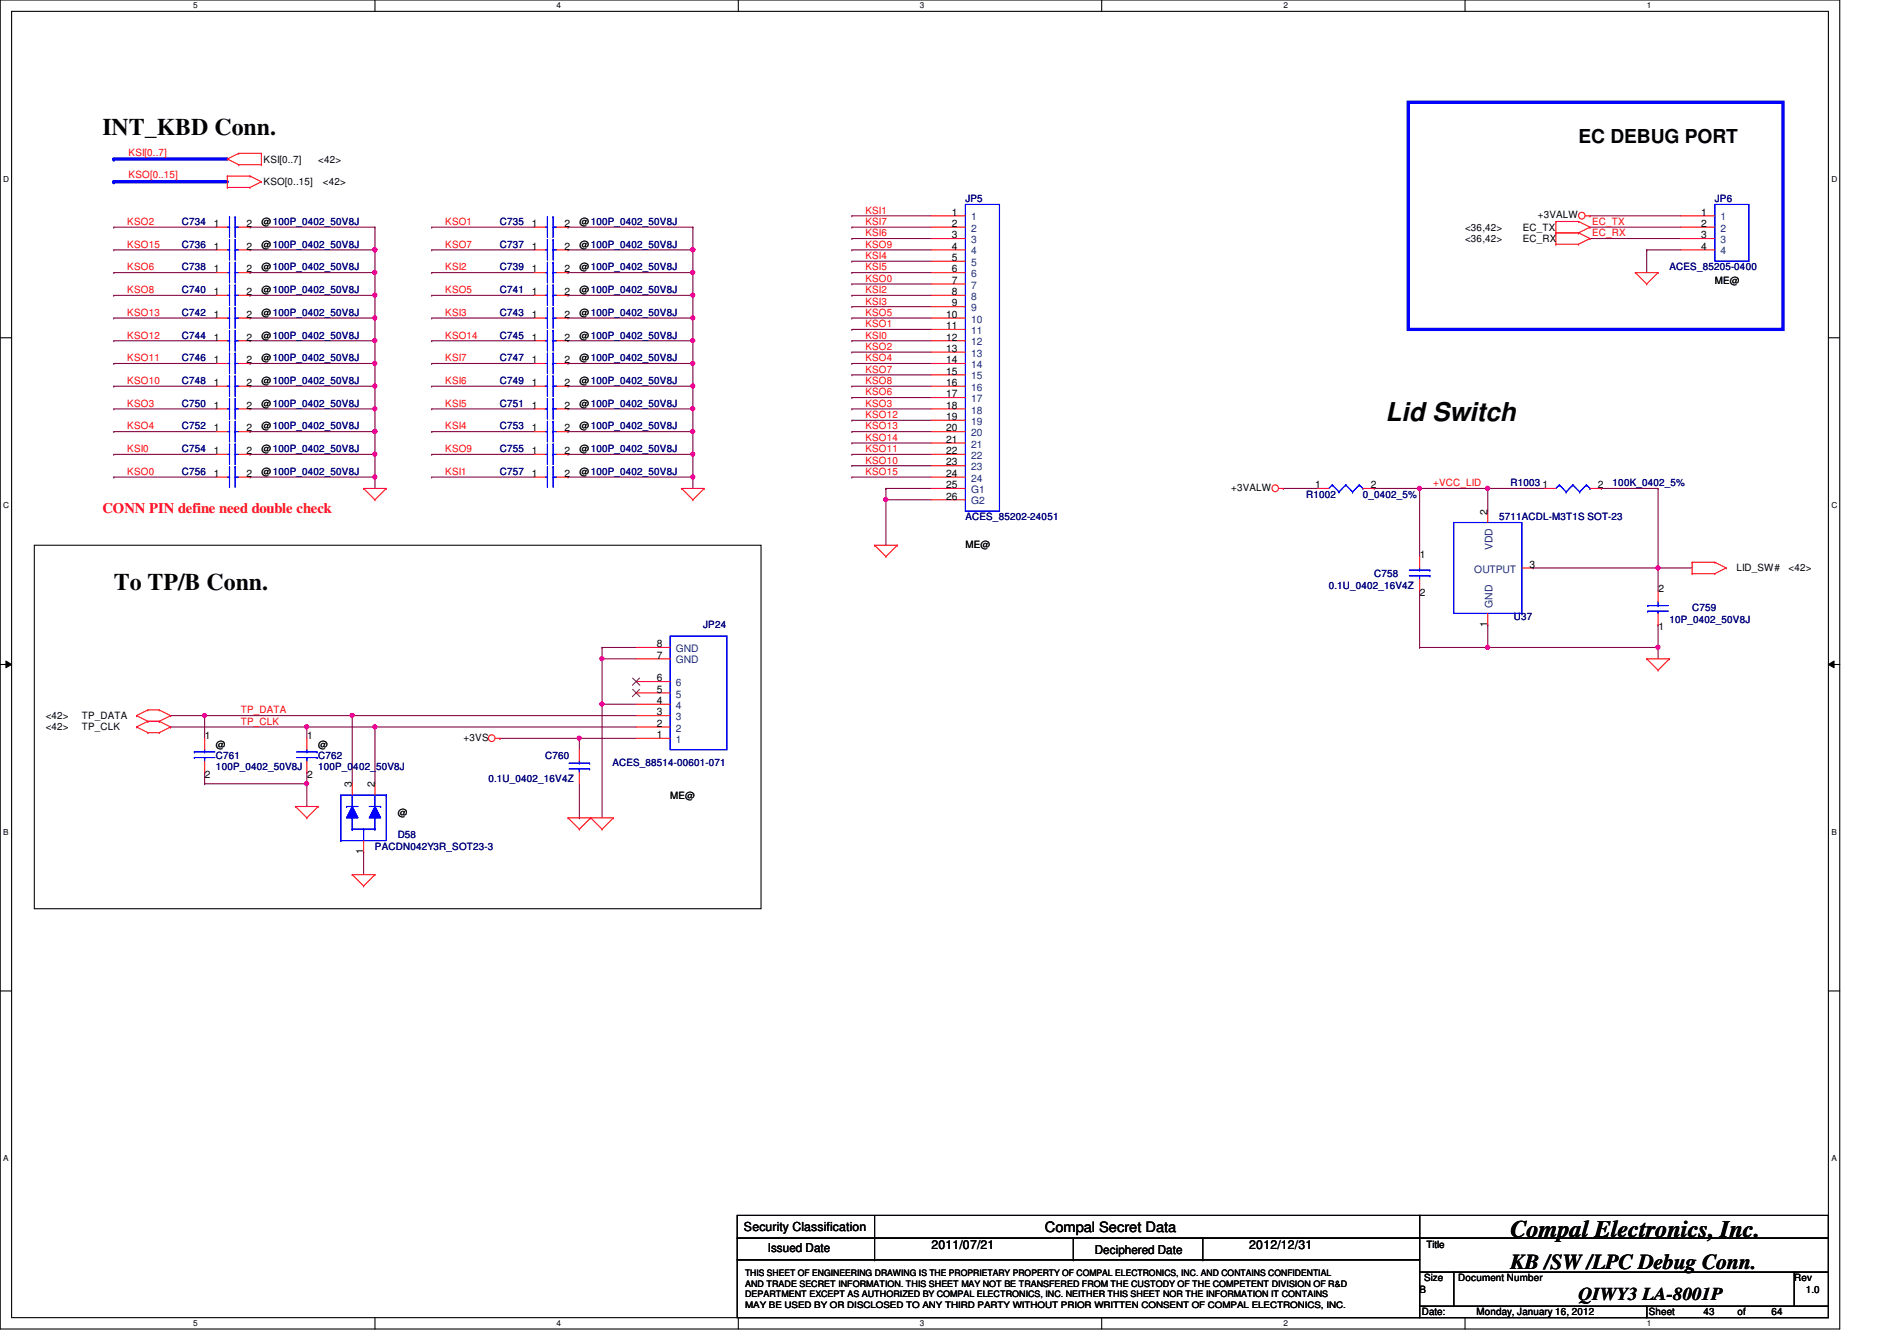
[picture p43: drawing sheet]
<svg xmlns="http://www.w3.org/2000/svg" width="297mm" height="210mm" viewBox="0 0 297 210" stroke-linecap="round" stroke-linejoin="round" font-family="sans-serif">
<defs><g id="words">
<text font-size="4.1" x="217" y="66">Lid Switch</text>
<g font-size="3.7">
<text x="16" y="21.2">INT_KBD Conn.</text>
<text x="17.8" y="92.3">To TP/B Conn.</text>
<text x="236.5" y="193.6">Compal Electronics, Inc.</text>
</g>
<text font-size="3.3" x="236.5" y="198.6">KB /SW /LPC Debug Conn.</text>
<text font-size="3" x="247.2" y="22.3">EC DEBUG PORT</text>
<text font-size="2.8" x="247.2" y="203.5">QIWY3 LA-8001P</text>
<text font-size="2.3" fill="#f00" x="16" y="80.3">CONN PIN define need double check</text>
<text font-size="2.2" x="163.6" y="192.8">Compal Secret Data</text>
<g font-size="1.9">
<text x="116.5" y="192.7">Security Classification</text>
<text x="120.2" y="196">Issued Date</text>
<text x="145.8" y="195.6">2011/07/21</text>
<text x="171.4" y="196.2">Deciphered Date</text>
<text x="195.6" y="195.6">2012/12/31</text>
</g>
<g font-size="1.6" fill="#f00">
<text x="20.1" y="27.9">KSO[0..15]</text>
<text x="20.1" y="24.3">KSI[0..7]</text>
<text x="19.9" y="35.2">KSO2</text>
<text x="69.7" y="35.2">KSO1</text>
<text x="135.5" y="33.4">KSI1</text>
<text x="135.5" y="35.2">KSI7</text>
<text x="249.3" y="35.2">EC_TX</text>
<text x="19.9" y="38.8">KSO15</text>
<text x="69.7" y="38.8">KSO7</text>
<text x="135.5" y="37">KSI6</text>
<text x="135.5" y="38.8">KSO9</text>
<text x="135.5" y="40.6">KSI4</text>
<text x="249.3" y="37">EC_RX</text>
<text x="19.9" y="42.3">KSO6</text>
<text x="19.9" y="45.9">KSO8</text>
<text x="69.7" y="42.3">KSI2</text>
<text x="69.7" y="45.9">KSO5</text>
<text x="135.5" y="44.1">KSO0</text>
<text x="135.5" y="45.9">KSI2</text>
<text x="135.5" y="47.7">KSI3</text>
<text x="135.5" y="42.3">KSI5</text>
<text x="19.9" y="49.4">KSO13</text>
<text x="19.9" y="53">KSO12</text>
<text x="69.7" y="49.4">KSI3</text>
<text x="69.7" y="53">KSO14</text>
<text x="135.5" y="53">KSI0</text>
<text x="135.5" y="49.4">KSO5</text>
<text x="135.5" y="51.2">KSO1</text>
<text x="19.9" y="56.6">KSO11</text>
<text x="69.7" y="56.6">KSI7</text>
<text x="135.5" y="54.8">KSO2</text>
<text x="135.5" y="56.6">KSO4</text>
<text x="135.5" y="58.3">KSO7</text>
<text x="19.9" y="60.1">KSO10</text>
<text x="19.9" y="63.7">KSO3</text>
<text x="69.7" y="60.1">KSI6</text>
<text x="69.7" y="63.7">KSI5</text>
<text x="135.5" y="61.9">KSO6</text>
<text x="135.5" y="60.1">KSO8</text>
<text x="135.5" y="63.7">KSO3</text>
<text x="135.5" y="65.4">KSO12</text>
<text x="19.9" y="67.2">KSO4</text>
<text x="19.9" y="70.8">KSI0</text>
<text x="69.7" y="67.2">KSI4</text>
<text x="69.7" y="70.8">KSO9</text>
<text x="135.5" y="67.2">KSO13</text>
<text x="135.5" y="69">KSO14</text>
<text x="135.5" y="70.8">KSO11</text>
<text x="19.9" y="74.3">KSO0</text>
<text x="69.7" y="74.3">KSI1</text>
<text x="135.5" y="72.6">KSO10</text>
<text x="135.5" y="74.3">KSO15</text>
<text x="224.4" y="76.1">+VCC_LID</text>
<text x="37.7" y="113.5">TP_CLK</text>
<text x="37.7" y="111.7">TP_DATA</text>
</g>
<g font-size="1.6">
<text x="41.3" y="29">KSO[0..15]</text>
<text x="41.3" y="25.4">KSI[0..7]</text>
<text x="49.8" y="25.4">&lt;42&gt;</text>
<text x="50.5" y="29">&lt;42&gt;</text>
<text x="33.5" y="35.5">1</text>
<text x="38.6" y="35.5">2</text>
<text x="40.9" y="35.2">@100P_0402_50V8J</text>
<text x="83.3" y="35.5">1</text>
<text x="88.4" y="35.5">2</text>
<text x="90.7" y="35.2">@100P_0402_50V8J</text>
<text x="149.1" y="33.7">1</text>
<text x="149.1" y="35.5">2</text>
<text x="240.8" y="34.2">+3VALW</text>
<text x="266.4" y="33.7">1</text>
<text x="266.4" y="35.5">2</text>
<text x="33.5" y="39.1">1</text>
<text x="38.6" y="39.1">2</text>
<text x="40.9" y="38.8">@100P_0402_50V8J</text>
<text x="83.3" y="39.1">1</text>
<text x="88.4" y="39.1">2</text>
<text x="90.7" y="38.8">@100P_0402_50V8J</text>
<text x="149.1" y="37.3">3</text>
<text x="149.1" y="39.1">4</text>
<text x="149.1" y="40.9">5</text>
<text x="229.4" y="37.9">&lt;36,42&gt;</text>
<text x="229.4" y="36.1">&lt;36,42&gt;</text>
<text x="238.5" y="37.9">EC_RX</text>
<text x="238.5" y="36.1">EC_TX</text>
<text x="266.4" y="37.3">3</text>
<text x="266.4" y="39.1">4</text>
<text x="33.5" y="46.2">1</text>
<text x="33.5" y="42.6">1</text>
<text x="38.6" y="46.2">2</text>
<text x="38.6" y="42.6">2</text>
<text x="40.9" y="45.9">@100P_0402_50V8J</text>
<text x="40.9" y="42.3">@100P_0402_50V8J</text>
<text x="83.3" y="42.6">1</text>
<text x="83.3" y="46.2">1</text>
<text x="88.4" y="42.6">2</text>
<text x="88.4" y="46.2">2</text>
<text x="90.7" y="42.3">@100P_0402_50V8J</text>
<text x="90.7" y="45.9">@100P_0402_50V8J</text>
<text x="149.1" y="42.6">6</text>
<text x="149.1" y="44.4">7</text>
<text x="149.1" y="46.2">8</text>
<text x="149.1" y="48">9</text>
<text x="268.5" y="44.4">ME@</text>
<text x="33.5" y="53.3">1</text>
<text x="33.5" y="49.7">1</text>
<text x="38.6" y="53.3">2</text>
<text x="38.6" y="49.7">2</text>
<text x="40.9" y="53">@100P_0402_50V8J</text>
<text x="40.9" y="49.4">@100P_0402_50V8J</text>
<text x="83.3" y="49.7">1</text>
<text x="83.3" y="53.3">1</text>
<text x="88.4" y="49.7">2</text>
<text x="88.4" y="53.3">2</text>
<text x="90.7" y="49.4">@100P_0402_50V8J</text>
<text x="90.7" y="53">@100P_0402_50V8J</text>
<text x="148.2" y="49.7">10</text>
<text x="148.2" y="51.5">11</text>
<text x="148.2" y="53.3">12</text>
<text x="33.5" y="56.9">1</text>
<text x="38.6" y="56.9">2</text>
<text x="40.9" y="56.6">@100P_0402_50V8J</text>
<text x="83.3" y="56.9">1</text>
<text x="88.4" y="56.9">2</text>
<text x="90.7" y="56.6">@100P_0402_50V8J</text>
<text x="148.2" y="55.1">13</text>
<text x="148.2" y="56.9">14</text>
<text x="148.2" y="58.6">15</text>
<text x="33.5" y="60.4">1</text>
<text x="33.5" y="64">1</text>
<text x="38.6" y="60.4">2</text>
<text x="38.6" y="64">2</text>
<text x="40.9" y="60.1">@100P_0402_50V8J</text>
<text x="40.9" y="63.7">@100P_0402_50V8J</text>
<text x="83.3" y="60.4">1</text>
<text x="83.3" y="64">1</text>
<text x="88.4" y="60.4">2</text>
<text x="88.4" y="64">2</text>
<text x="90.7" y="60.1">@100P_0402_50V8J</text>
<text x="90.7" y="63.7">@100P_0402_50V8J</text>
<text x="148.2" y="60.4">16</text>
<text x="148.2" y="62.2">17</text>
<text x="148.2" y="64">18</text>
<text x="148.2" y="65.7">19</text>
<text x="33.5" y="67.5">1</text>
<text x="33.5" y="71.1">1</text>
<text x="38.6" y="67.5">2</text>
<text x="38.6" y="71.1">2</text>
<text x="40.9" y="67.2">@100P_0402_50V8J</text>
<text x="40.9" y="70.8">@100P_0402_50V8J</text>
<text x="83.3" y="67.5">1</text>
<text x="83.3" y="71.1">1</text>
<text x="88.4" y="67.5">2</text>
<text x="88.4" y="71.1">2</text>
<text x="90.7" y="67.2">@100P_0402_50V8J</text>
<text x="90.7" y="70.8">@100P_0402_50V8J</text>
<text x="148.2" y="67.5">20</text>
<text x="148.2" y="69.3">21</text>
<text x="148.2" y="71.1">22</text>
<text x="33.5" y="74.6">1</text>
<text x="38.6" y="74.6">2</text>
<text x="40.9" y="74.3">@100P_0402_50V8J</text>
<text x="83.3" y="74.6">1</text>
<text x="88.4" y="74.6">2</text>
<text x="90.7" y="74.3">@100P_0402_50V8J</text>
<text x="148.2" y="72.9">23</text>
<text x="148.2" y="74.6">24</text>
<text x="148.2" y="76.4">25</text>
<text x="192.8" y="76.8">+3VALW</text>
<text x="205.9" y="76.4">1</text>
<text x="214.6" y="76.4">2</text>
<text x="241.5" y="76.4">1</text>
<text x="250.2" y="76.4">2</text>
<text x="148.2" y="78.2">26</text>
<text x="232.9" y="80.6" transform="rotate(-90 232.9 80.6)">2</text>
<text x="151.2" y="85.7">ME@</text>
<text x="222.3" y="87.3">1</text>
<text x="239.5" y="88.9">3</text>
<text x="271.9" y="89.5">LID_SW#</text>
<text x="280.1" y="89.5">&lt;42&gt;</text>
<text x="222.3" y="93.3">2</text>
<text x="259.7" y="92.6">2</text>
<text x="102.8" y="101.3">8</text>
<text x="232.9" y="98.1" transform="rotate(-90 232.9 98.1)">1</text>
<text x="259.7" y="98.7">1</text>
<text x="102.8" y="106.6">6</text>
<text x="102.8" y="103.1">7</text>
<text x="7.2" y="112.6">&lt;42&gt;</text>
<text x="12.8" y="112.6">TP_DATA</text>
<text x="102.8" y="113.7">2</text>
<text x="102.8" y="112">3</text>
<text x="102.8" y="110.2">4</text>
<text x="102.8" y="108.4">5</text>
<text x="7.2" y="114.3">&lt;42&gt;</text>
<text x="12.8" y="114.3">TP_CLK</text>
<text x="32.1" y="115.7">1</text>
<text x="33.8" y="117">@</text>
<text x="48.1" y="115.7">1</text>
<text x="49.8" y="117">@</text>
<text x="72.6" y="116">+3VS</text>
<text x="102.8" y="115.5">1</text>
<text x="32.1" y="121.8">2</text>
<text x="48.1" y="121.8">2</text>
<text x="55.1" y="123.2" transform="rotate(-90 55.1 123.2)">3</text>
<text x="58.7" y="123.2" transform="rotate(-90 58.7 123.2)">2</text>
<text x="104.9" y="125">ME@</text>
<text x="62.3" y="127.7">@</text>
<text x="56.9" y="133.7" transform="rotate(-90 56.9 133.7)">1</text>
<text x="223.3" y="195.4">Title</text>
<text x="222.3" y="202.4">B</text>
<text x="223" y="200.6">Size</text>
<text x="228.3" y="200.6">Document Number</text>
<text x="281" y="200.6">Rev</text>
<text x="282.7" y="202.4">1.0</text>
<text x="222.6" y="205.9">Date:</text>
<text x="231.2" y="205.9">Monday, January 16, 2012</text>
<text x="258.2" y="205.9">Sheet</text>
<text x="266.7" y="205.9">43</text>
<text x="272.1" y="205.9">of</text>
<text x="277.4" y="205.9">64</text>
</g>
<g font-size="1.6" fill="#000080">
<text x="28.5" y="35.2">C734</text>
<text x="78.3" y="35.2">C735</text>
<text x="151.2" y="31.7">JP5</text>
<text x="268.5" y="31.7">JP6</text>
<text x="28.5" y="38.8">C736</text>
<text x="78.3" y="38.8">C737</text>
<text x="28.5" y="45.9">C740</text>
<text x="28.5" y="42.3">C738</text>
<text x="78.3" y="42.3">C739</text>
<text x="78.3" y="45.9">C741</text>
<text x="261.4" y="42.3">ACES_85205-0400</text>
<text x="28.5" y="53">C744</text>
<text x="28.5" y="49.4">C742</text>
<text x="78.3" y="49.4">C743</text>
<text x="78.3" y="53">C745</text>
<text x="28.5" y="56.6">C746</text>
<text x="78.3" y="56.6">C747</text>
<text x="28.5" y="60.1">C748</text>
<text x="28.5" y="63.7">C750</text>
<text x="78.3" y="60.1">C749</text>
<text x="78.3" y="63.7">C751</text>
<text x="28.5" y="67.2">C752</text>
<text x="28.5" y="70.8">C754</text>
<text x="78.3" y="67.2">C753</text>
<text x="78.3" y="70.8">C755</text>
<text x="28.5" y="74.3">C756</text>
<text x="78.3" y="74.3">C757</text>
<text x="204.5" y="77.9">R1002</text>
<text x="213.4" y="77.9">0_0402_5%</text>
<text x="236.5" y="76.1">R1003</text>
<text x="252.5" y="76.1">100K_0402_5%</text>
<text x="151.2" y="81.4">ACES_85202-24051</text>
<text x="234.7" y="81.4">5711ACDL-M3T1S SOT-23</text>
<text x="208.1" y="92.1">0.1U_0402_16V4Z</text>
<text x="215.2" y="90.3">C758</text>
<text x="265" y="95.7">C759</text>
<text x="110.1" y="98.3">JP24</text>
<text x="237.1" y="97.1">U37</text>
<text x="261.4" y="97.5">10P_0402_50V8J</text>
<text x="33.8" y="118.8">C761</text>
<text x="49.8" y="118.8">C762</text>
<text x="85.4" y="118.8">C760</text>
<text x="95.9" y="119.8">ACES_88514-00601-071</text>
<text x="33.8" y="120.6">100P_0402_50V8J</text>
<text x="49.8" y="120.6">100P_0402_50V8J</text>
<text x="76.5" y="122.3">0.1U_0402_16V4Z</text>
<text x="62.3" y="131.2">D58</text>
<text x="58.7" y="133">PACDN042Y3R_SOT23-3</text>
</g>
<g font-size="1.6" fill="#004080">
<text x="152.1" y="34.5">1</text>
<text x="269.4" y="34.5">1</text>
<text x="152.1" y="36.3">2</text>
<text x="152.1" y="38.1">3</text>
<text x="152.1" y="39.8">4</text>
<text x="152.1" y="41.6">5</text>
<text x="269.4" y="36.3">2</text>
<text x="269.4" y="38.1">3</text>
<text x="269.4" y="39.8">4</text>
<text x="152.1" y="43.4">6</text>
<text x="152.1" y="45.2">7</text>
<text x="152.1" y="46.9">8</text>
<text x="152.1" y="48.7">9</text>
<text x="152.1" y="50.5">10</text>
<text x="152.1" y="52.3">11</text>
<text x="152.1" y="54.1">12</text>
<text x="152.1" y="55.8">13</text>
<text x="152.1" y="57.6">14</text>
<text x="152.1" y="59.4">15</text>
<text x="152.1" y="61.2">16</text>
<text x="152.1" y="62.9">17</text>
<text x="152.1" y="64.7">18</text>
<text x="152.1" y="66.5">19</text>
<text x="152.1" y="68.3">20</text>
<text x="152.1" y="70.1">21</text>
<text x="152.1" y="71.8">22</text>
<text x="152.1" y="73.6">23</text>
<text x="152.1" y="75.4">24</text>
<text x="152.1" y="77.2">G1</text>
<text x="152.1" y="79">G2</text>
<text x="230.8" y="89.6">OUTPUT</text>
<text x="233.7" y="86.1" transform="rotate(-90 233.7 86.1)">VDD</text>
<text x="233.7" y="95.1" transform="rotate(-90 233.7 95.1)">GND</text>
<text x="105.8" y="107.4">6</text>
<text x="105.8" y="102.1">GND</text>
<text x="105.8" y="103.8">GND</text>
<text x="105.8" y="112.7">3</text>
<text x="105.8" y="111">4</text>
<text x="105.8" y="109.2">5</text>
<text x="105.8" y="116.3">1</text>
<text x="105.8" y="114.5">2</text>
</g>
<g font-size="1.4">
<text x="116.7" y="199.7">THIS SHEET OF ENGINEERING DRAWING IS THE PROPRIETARY PROPERTY OF COMPAL ELECTRONICS, INC. AND CONTAINS CONFIDENTIAL</text>
<text x="116.7" y="201.4">AND TRADE SECRET INFORMATION. THIS SHEET MAY NOT BE TRANSFERED FROM THE CUSTODY OF THE COMPETENT DIVISION OF R&amp;D</text>
<text x="116.7" y="203">DEPARTMENT EXCEPT AS AUTHORIZED BY COMPAL ELECTRONICS, INC. NEITHER THIS SHEET NOR THE INFORMATION IT CONTAINS</text>
<text x="116.7" y="204.7">MAY BE USED BY OR DISCLOSED TO ANY THIRD PARTY WITHOUT PRIOR WRITTEN CONSENT OF COMPAL ELECTRONICS, INC.</text>
</g>
<g font-size="1.3">
<text x="30.3" y="1.3">5</text>
<text x="87.2" y="1.3">4</text>
<text x="144.1" y="1.3">3</text>
<text x="201" y="1.3">2</text>
<text x="257.8" y="1.3">1</text>
<text x=".5" y="28.4">D</text>
<text x="286.8" y="28.4">D</text>
<text x=".5" y="79.5">C</text>
<text x="286.8" y="79.5">C</text>
<text x=".5" y="130.7">B</text>
<text x="286.8" y="130.7">B</text>
<text x=".5" y="181.8">A</text>
<text x="286.8" y="181.8">A</text>
<text x="30.3" y="207.6">5</text>
<text x="87.2" y="207.6">4</text>
<text x="144.1" y="207.6">3</text>
<text x="201" y="207.6">2</text>
<text x="257.8" y="207.6">1</text>
</g>
</g></defs>
<path d="M0 0h288.1v208h-288.1zM1.8 1.8h284.5v204.4h-284.5z" fill="none" stroke="#000" stroke-width=".17"/>
<g fill="#fff">
<path d="M30.3 .2h.6v1.4h-.6z"/>
<path d="M30.3 206.4h.6v1.4h-.6z"/>
</g>
<path d="M58.7 0v1.8M58.7 206.2v1.8" fill="none" stroke="#000" stroke-width=".17"/>
<g fill="#fff">
<path d="M87.2 .2h.6v1.4h-.6z"/>
<path d="M87.2 206.4h.6v1.4h-.6z"/>
</g>
<path d="M115.6 0v1.8M115.6 206.2v1.8" fill="none" stroke="#000" stroke-width=".17"/>
<g fill="#fff">
<path d="M144.1 .2h.6v1.4h-.6z"/>
<path d="M144.1 206.4h.6v1.4h-.6z"/>
</g>
<path d="M172.5 0v1.8M172.5 206.2v1.8" fill="none" stroke="#000" stroke-width=".17"/>
<g fill="#fff">
<path d="M201 .2h.6v1.4h-.6z"/>
<path d="M201 206.4h.6v1.4h-.6z"/>
</g>
<path d="M229.4 0v1.8M229.4 206.2v1.8" fill="none" stroke="#000" stroke-width=".17"/>
<g fill="#fff">
<path d="M257.8 .2h.7v1.4h-.7z"/>
<path d="M257.8 206.4h.7v1.4h-.7z"/>
<path d="M.5 27.3h.9v1.4h-.9z"/>
<path d="M286.8 27.3h.9v1.4h-.9z"/>
<path d="M.5 78.4h.9v1.4h-.9z"/>
<path d="M286.8 78.4h.9v1.4h-.9z"/>
</g>
<path d="M0 52.9h1.8M286.3 52.9h1.8" fill="none" stroke="#000" stroke-width=".17"/>
<g fill="#fff">
<path d="M.5 129.5h.8v1.4h-.8z"/>
<path d="M286.8 129.5h.8v1.4h-.8z"/>
</g>
<path d="M0 104h1.8M286.3 104h1.8" fill="none" stroke="#000" stroke-width=".17"/>
<path d="M.9 103.5l.9 .5-.9 .5zM286.3 104l.9-.5v1z" fill="#000"/>
<path d="M.9 103.5l.9 .5-.9 .5zM286.3 104l.9-.5v1z" fill="none" stroke="#000" stroke-width=".16"/>
<g fill="#fff">
<path d="M.5 180.6h.8v1.4h-.8z"/>
<path d="M286.8 180.6h.8v1.4h-.8z"/>
</g>
<path d="M0 155.1h1.8M286.3 155.1h1.8" fill="none" stroke="#000" stroke-width=".17"/>
<path d="M17.8 28.4h17.8" fill="none" stroke="#00f" stroke-width=".51"/>
<circle cx="17.8" cy="28.4" r=".25" fill="#00f"/>
<path d="M17.8 24.9h17.8" fill="none" stroke="#00f" stroke-width=".51"/>
<circle cx="17.8" cy="24.9" r=".25" fill="#00f"/>
<path d="M39.2 71.1h.1M39.2 64h.1M39.2 71.1h19.5M39.2 64h19.5" fill="none" stroke="#800040" stroke-width=".17"/>
<circle cx="58.7" cy="64" r=".32" fill="#f0f"/>
<circle cx="58.7" cy="64" r=".32" fill="none" stroke="#f0f" stroke-width=".17"/>
<path d="M39.2 35.6h.1M39.2 39.1h.1M39.2 35.6h19.5M39.2 39.1h19.5M58.7 74.7h.1M58.7 74.7v1.8" fill="none" stroke="#800040" stroke-width=".17"/>
<circle cx="58.7" cy="39.1" r=".32" fill="#f0f"/>
<circle cx="58.7" cy="39.1" r=".32" fill="none" stroke="#f0f" stroke-width=".17"/>
<path d="M108.5 42.7h.1M108.5 42.7v3.5" fill="none" stroke="#800040" stroke-width=".17"/>
<circle cx="108.5" cy="42.6" r=".32" fill="#f0f"/>
<circle cx="108.5" cy="42.6" r=".32" fill="none" stroke="#f0f" stroke-width=".17"/>
<path d="M108.5 35.6h.1M108.5 35.6v3.5M58.7 53.3h.1M58.7 53.3v3.6M88.9 56.9h.1M88.9 56.9h19.6M88.9 67.6h.1M88.9 67.6h19.6" fill="none" stroke="#800040" stroke-width=".17"/>
<circle cx="58.7" cy="53.3" r=".32" fill="#f0f"/>
<circle cx="58.7" cy="53.3" r=".32" fill="none" stroke="#f0f" stroke-width=".17"/>
<g fill="none" stroke="#800040" stroke-width=".17">
<path d="M17.8 35.6h.1M17.8 39.1h.1M17.8 35.6h16M17.8 39.1h16M67.6 35.6h.1M67.6 39.1h.1M67.6 35.6h16M67.6 39.1h16M17.8 42.7h.1M17.8 46.2h.1M17.8 49.8h.1M17.8 53.3h.1"/>
<path d="M17.8 56.9h.1M17.8 42.7h16M17.8 46.2h16M17.8 49.8h16M17.8 53.3h16M17.8 56.9h16M58.7 46.2h.1M58.7 46.2v3.6M67.6 42.7h.1M67.6 46.2h.1M67.6 49.8h.1M67.6 53.3h.1"/>
<path d="M67.6 56.9h.1M67.6 42.7h16M67.6 46.2h16M67.6 49.8h16M67.6 53.3h16M67.6 56.9h16M17.8 60.5h.1M17.8 64h.1M17.8 67.6h.1M17.8 71.1h.1M17.8 74.7h.1M17.8 60.5h16"/>
<path d="M17.8 64h16M17.8 67.6h16M17.8 71.1h16M17.8 74.7h16M67.6 60.5h.1M67.6 64h.1M67.6 67.6h.1M67.6 71.1h.1M67.6 74.7h.1M67.6 60.5h16M67.6 64h16M67.6 67.6h16"/>
<path d="M67.6 71.1h16M67.6 74.7h16M108.5 60.5h.1M108.5 74.7h.1M108.5 71.1h.1M108.5 60.5v3.5M108.5 71.1v5.4"/>
</g>
<circle cx="108.5" cy="71.1" r=".32" fill="#f0f"/>
<circle cx="108.5" cy="71.1" r=".32" fill="none" stroke="#f0f" stroke-width=".17"/>
<path d="M58.7 71.1h.1M58.7 71.1v3.6" fill="none" stroke="#800040" stroke-width=".17"/>
<circle cx="58.7" cy="71.1" r=".32" fill="#f0f"/>
<circle cx="58.7" cy="71.1" r=".32" fill="none" stroke="#f0f" stroke-width=".17"/>
<path d="M88.9 42.7h.1M88.9 46.2h.1M88.9 42.7h19.6M88.9 46.2h19.6" fill="none" stroke="#800040" stroke-width=".17"/>
<circle cx="108.5" cy="46.2" r=".32" fill="#f0f"/>
<circle cx="108.5" cy="46.2" r=".32" fill="none" stroke="#f0f" stroke-width=".17"/>
<path d="M39.2 56.9h.1M39.2 56.9h19.5M88.9 49.8h.1M88.9 49.8h19.6M108.5 46.2h.1M108.5 49.8h.1M108.5 46.2v7.1" fill="none" stroke="#800040" stroke-width=".17"/>
<circle cx="108.5" cy="49.8" r=".32" fill="#f0f"/>
<circle cx="108.5" cy="49.8" r=".32" fill="none" stroke="#f0f" stroke-width=".17"/>
<path d="M108.5 53.3h.1M108.5 53.3v3.6" fill="none" stroke="#800040" stroke-width=".17"/>
<circle cx="108.5" cy="53.3" r=".32" fill="#f0f"/>
<circle cx="108.5" cy="53.3" r=".32" fill="none" stroke="#f0f" stroke-width=".17"/>
<path d="M58.7 64h.1M58.7 64v3.6M88.9 74.7h.1M88.9 74.7h19.6" fill="none" stroke="#800040" stroke-width=".17"/>
<circle cx="108.5" cy="74.6" r=".32" fill="#f0f"/>
<circle cx="108.5" cy="74.6" r=".32" fill="none" stroke="#f0f" stroke-width=".17"/>
<path d="M39.2 67.6h.1M39.2 67.6h19.5" fill="none" stroke="#800040" stroke-width=".17"/>
<circle cx="58.7" cy="67.5" r=".32" fill="#f0f"/>
<circle cx="58.7" cy="67.5" r=".32" fill="none" stroke="#f0f" stroke-width=".17"/>
<path d="M58.7 39.1h.1M58.7 39.1v3.6M39.2 53.3h.1M39.2 53.3h19.5" fill="none" stroke="#800040" stroke-width=".17"/>
<circle cx="58.7" cy="39.1" r=".32" fill="#f0f"/>
<circle cx="58.7" cy="39.1" r=".32" fill="none" stroke="#f0f" stroke-width=".17"/>
<path d="M108.5 39.1h.1M108.5 39.1v3.6M88.9 53.3h.1M88.9 53.3h19.6" fill="none" stroke="#800040" stroke-width=".17"/>
<circle cx="108.5" cy="39.1" r=".32" fill="#f0f"/>
<circle cx="108.5" cy="39.1" r=".32" fill="none" stroke="#f0f" stroke-width=".17"/>
<path d="M58.7 56.9h.1M58.7 56.9v3.6M88.9 60.5h.1M88.9 60.5h19.6" fill="none" stroke="#800040" stroke-width=".17"/>
<circle cx="58.7" cy="60.4" r=".32" fill="#f0f"/>
<circle cx="58.7" cy="60.4" r=".32" fill="none" stroke="#f0f" stroke-width=".17"/>
<circle cx="58.7" cy="56.9" r=".32" fill="#f0f"/>
<circle cx="58.7" cy="56.9" r=".32" fill="none" stroke="#f0f" stroke-width=".17"/>
<path d="M108.5 56.9h.1M108.5 56.9v3.6" fill="none" stroke="#800040" stroke-width=".17"/>
<circle cx="108.5" cy="60.4" r=".32" fill="#f0f"/>
<circle cx="108.5" cy="60.4" r=".32" fill="none" stroke="#f0f" stroke-width=".17"/>
<circle cx="108.5" cy="56.9" r=".32" fill="#f0f"/>
<circle cx="108.5" cy="56.9" r=".32" fill="none" stroke="#f0f" stroke-width=".17"/>
<path d="M58.7 67.6h.1M58.7 67.6v3.5" fill="none" stroke="#800040" stroke-width=".17"/>
<circle cx="58.7" cy="67.5" r=".32" fill="#f0f"/>
<circle cx="58.7" cy="67.5" r=".32" fill="none" stroke="#f0f" stroke-width=".17"/>
<path d="M88.9 35.6h.1M88.9 39.1h.1M88.9 35.6h19.6M88.9 39.1h19.6" fill="none" stroke="#800040" stroke-width=".17"/>
<circle cx="108.5" cy="39.1" r=".32" fill="#f0f"/>
<circle cx="108.5" cy="39.1" r=".32" fill="none" stroke="#f0f" stroke-width=".17"/>
<path d="M58.7 42.7h.1M58.7 42.7v3.5M58.7 60.5h.1M58.7 60.5v3.5" fill="none" stroke="#800040" stroke-width=".17"/>
<circle cx="58.7" cy="42.6" r=".32" fill="#f0f"/>
<circle cx="58.7" cy="42.6" r=".32" fill="none" stroke="#f0f" stroke-width=".17"/>
<path d="M39.2 42.7h.1M39.2 42.7h19.5M108.5 67.6h.1M108.5 67.6v3.5" fill="none" stroke="#800040" stroke-width=".17"/>
<circle cx="108.5" cy="67.5" r=".32" fill="#f0f"/>
<circle cx="108.5" cy="67.5" r=".32" fill="none" stroke="#f0f" stroke-width=".17"/>
<path d="M39.2 74.7h.1M39.2 74.7h19.5" fill="none" stroke="#800040" stroke-width=".17"/>
<circle cx="58.7" cy="74.6" r=".32" fill="#f0f"/>
<circle cx="58.7" cy="74.6" r=".32" fill="none" stroke="#f0f" stroke-width=".17"/>
<path d="M58.7 35.6h.1M58.7 35.6v3.5M39.2 46.2h.1M39.2 46.2h19.5" fill="none" stroke="#800040" stroke-width=".17"/>
<circle cx="58.7" cy="46.2" r=".32" fill="#f0f"/>
<circle cx="58.7" cy="46.2" r=".32" fill="none" stroke="#f0f" stroke-width=".17"/>
<path d="M39.2 49.8h.1M39.2 49.8h19.5" fill="none" stroke="#800040" stroke-width=".17"/>
<circle cx="58.7" cy="49.8" r=".32" fill="#f0f"/>
<circle cx="58.7" cy="49.8" r=".32" fill="none" stroke="#f0f" stroke-width=".17"/>
<path d="M88.9 64h.1M88.9 64h19.6" fill="none" stroke="#800040" stroke-width=".17"/>
<circle cx="108.5" cy="64" r=".32" fill="#f0f"/>
<circle cx="108.5" cy="64" r=".32" fill="none" stroke="#f0f" stroke-width=".17"/>
<path d="M58.7 49.8h.1M58.7 49.8v3.5M39.2 60.5h.1M39.2 60.5h19.5M88.9 71.1h.1M88.9 71.1h19.6M108.5 64h.1M108.5 64v3.6M55.2 112h.1M55.2 112h44.4" fill="none" stroke="#800040" stroke-width=".17"/>
<circle cx="55.1" cy="112" r=".32" fill="#f0f"/>
<circle cx="55.1" cy="112" r=".32" fill="none" stroke="#f0f" stroke-width=".17"/>
<path d="M58.7 113.8h.1M58.7 113.8h40.9" fill="none" stroke="#800040" stroke-width=".17"/>
<circle cx="58.7" cy="113.8" r=".32" fill="#f0f"/>
<circle cx="58.7" cy="113.8" r=".32" fill="none" stroke="#f0f" stroke-width=".17"/>
<path d="M90.7 115.6h.1M90.7 115.6h8.9" fill="none" stroke="#800040" stroke-width=".17"/>
<circle cx="90.7" cy="115.5" r=".32" fill="#f0f"/>
<circle cx="90.7" cy="115.5" r=".32" fill="none" stroke="#f0f" stroke-width=".17"/>
<g fill="none" stroke="#800040" stroke-width=".17">
<path d="M249 33.8h.1M249 35.6h.1M249 37.3h.1M249 33.8h14.2M249 35.6h14.2M249 37.3h14.2M257.8 39.1h.1M257.8 39.1v3.6M257.8 39.1h5.4M26.7 112h.1M26.7 113.8h.1M26.7 112h5.3"/>
<path d="M26.7 113.8h21.3M32 112h.1M32 112v3.6M48 113.8h.1M48 113.8v1.8M90.7 115.6h.1M90.7 115.6v1.7M32 120.9h.1M32 122.7h.1M32 120.9v1.8M32 122.7h16"/>
</g>
<circle cx="48" cy="122.7" r=".32" fill="#f0f"/>
<circle cx="48" cy="122.7" r=".32" fill="none" stroke="#f0f" stroke-width=".17"/>
<path d="M233 97.8h.1M233 97.8v3.5M222.3 101.3h.1M222.3 101.3h37.3M233 101.3h.1M259.6 101.3h.1M259.6 101.3v1.8M48 120.9h.1M48 122.7h.1M48 120.9v5.3" fill="none" stroke="#800040" stroke-width=".17"/>
<circle cx="259.6" cy="101.3" r=".32" fill="#f0f"/>
<circle cx="259.6" cy="101.3" r=".32" fill="none" stroke="#f0f" stroke-width=".17"/>
<circle cx="232.9" cy="101.3" r=".32" fill="#f0f"/>
<circle cx="232.9" cy="101.3" r=".32" fill="none" stroke="#f0f" stroke-width=".17"/>
<path d="M215.2 76.5h.1M215.2 76.5h7.1M222.3 76.5h.1M222.3 76.5v10.6M222.3 92.5h.1M222.3 92.5v8.8" fill="none" stroke="#800040" stroke-width=".17"/>
<circle cx="222.3" cy="76.4" r=".32" fill="#f0f"/>
<circle cx="222.3" cy="76.4" r=".32" fill="none" stroke="#f0f" stroke-width=".17"/>
<path d="M259.6 88.9h.1M259.6 88.9v3.6" fill="none" stroke="#800040" stroke-width=".17"/>
<circle cx="259.6" cy="88.9" r=".32" fill="#f0f"/>
<circle cx="259.6" cy="88.9" r=".32" fill="none" stroke="#f0f" stroke-width=".17"/>
<path d="M201 76.5h.1M201 76.5h5.3M233 76.5h.1M233 76.5h8.8M233 76.5v3.5M250.7 76.5h.1M250.7 76.5h8.9M240.1 88.9h.1M240.1 88.9h24.9M259.6 88.9h.1M259.6 97.8h.1M259.6 97.8v3.5" fill="none" stroke="#800040" stroke-width=".17"/>
<circle cx="232.9" cy="76.4" r=".32" fill="#f0f"/>
<circle cx="232.9" cy="76.4" r=".32" fill="none" stroke="#f0f" stroke-width=".17"/>
<path d="M222.3 76.5h.1M222.3 76.5h10.7M259.6 76.5h.1M259.6 76.5v12.4M32 112h.1M32 112h23.2M55.2 112h.1M55.2 112v10.7" fill="none" stroke="#800040" stroke-width=".17"/>
<circle cx="32" cy="112" r=".32" fill="#f0f"/>
<circle cx="32" cy="112" r=".32" fill="none" stroke="#f0f" stroke-width=".17"/>
<path d="M48 113.8h.1M48 113.8h10.7M58.7 113.8h.1M58.7 113.8v8.9" fill="none" stroke="#800040" stroke-width=".17"/>
<circle cx="48" cy="113.8" r=".32" fill="#f0f"/>
<circle cx="48" cy="113.8" r=".32" fill="none" stroke="#f0f" stroke-width=".17"/>
<g fill="none" stroke="#800040" stroke-width=".17">
<path d="M133.4 33.8h.1M133.4 35.6h.1M133.4 37.3h.1M133.4 39.1h.1M133.4 33.8h12.4M133.4 35.6h12.4M133.4 37.3h12.4M133.4 39.1h12.4M133.4 53.3h.1M133.4 55.1h.1M133.4 56.9h.1M133.4 58.7h.1"/>
<path d="M133.4 44.4h.1M133.4 46.2h.1M133.4 48h.1M133.4 49.8h.1M133.4 51.6h.1M133.4 40.9h.1M133.4 42.7h.1M133.4 53.3h12.4M133.4 55.1h12.4M133.4 56.9h12.4M133.4 58.7h12.4M133.4 44.4h12.4"/>
<path d="M133.4 46.2h12.4M133.4 48h12.4M133.4 49.8h12.4M133.4 51.6h12.4M133.4 40.9h12.4M133.4 42.7h12.4M133.4 62.2h.1M133.4 60.5h.1M133.4 67.6h.1M133.4 69.3h.1M133.4 71.1h.1M133.4 72.9h.1"/>
<path d="M133.4 74.7h.1M133.4 64h.1M133.4 65.8h.1M133.4 62.2h12.4M133.4 60.5h12.4M133.4 67.6h12.4M133.4 69.3h12.4M133.4 71.1h12.4M133.4 72.9h12.4M133.4 74.7h12.4M133.4 64h12.4M133.4 65.8h12.4"/>
<path d="M138.7 76.5h.1M138.7 78.2h.1M138.7 76.5v8.8M138.7 76.5h7.1M138.7 78.2h7.1M78.3 115.6h.1M78.3 115.6h12.4M94.3 110.2h.1M94.3 110.2h5.3M94.3 110.2v17.8M56.9 133.3h.1M56.9 133.3v3.6"/>
<path d="M90.7 128h.1M90.7 122.7v5.3"/>
</g>
<circle cx="138.7" cy="78.2" r=".32" fill="#f0f"/>
<circle cx="138.7" cy="78.2" r=".32" fill="none" stroke="#f0f" stroke-width=".17"/>
<path d="M94.3 101.3h.1M94.3 103.1h.1M94.3 101.3h5.3M94.3 103.1h5.3M94.3 101.3v1.8" fill="none" stroke="#800040" stroke-width=".17"/>
<circle cx="94.2" cy="103.1" r=".32" fill="#f0f"/>
<circle cx="94.2" cy="103.1" r=".32" fill="none" stroke="#f0f" stroke-width=".17"/>
<path d="M94.3 110.2h.1M94.3 103.1v7.1" fill="none" stroke="#800040" stroke-width=".17"/>
<circle cx="94.2" cy="110.2" r=".32" fill="#f0f"/>
<circle cx="94.2" cy="110.2" r=".32" fill="none" stroke="#f0f" stroke-width=".17"/>
<g fill="none" stroke="#f00" stroke-width=".17">
<path d="M35.6 29.3h.1M35.6 27.6h.1M35.6 24.9h.1M35.6 27.6h3.6M35.6 29.3h3.6M35.6 27.6v1.7M35.6 24.9l1.8 .9M37.4 24h.1M37.4 25.8h.1M37.4 24l-1.8 .9M37.4 24h3.5M37.4 25.8h3.5"/>
<path d="M39.2 27.6h.1M39.2 29.3h.1M39.2 27.6l1.7 .8M40.9 28.4h.1M40.9 24h.1M40.9 25.8h.1M40.9 28.4l-1.7 .9M40.9 24v1.8M243.6 38.2h.1M243.6 36.4h.1M243.6 34.7h.1M243.6 36.4h3.6"/>
<path d="M243.6 38.2h3.6M243.6 34.7v3.5M243.6 34.7h3.6M247.2 36.4h.1M247.2 38.2h.1M247.2 34.7h.1M247.2 36.4l1.8 .9M247.2 34.7l1.8 .9M248.2 33.8h.8M249 37.3h.1M249 35.6h.1M249 33.8h.1"/>
<path d="M249 37.3l-1.8 .9M249 35.6l-1.8 .8M33.8 53.3h1.8M37.4 53.3h1.8M83.6 42.7h1.8M87.2 42.7h1.7M256.1 42.7h.1M256.1 42.7h3.5M256.1 42.7l1.7 1.7M257.8 44.4h.1M259.6 42.7h.1M259.6 42.7l-1.8 1.7"/>
<path d="M33.8 67.6h1.8M33.8 74.7h1.8M37.4 67.6h1.8M37.4 74.7h1.8M56.9 76.5h.1M56.9 76.5h3.6M56.9 76.5l1.8 1.7M58.7 78.2h.1M60.5 76.5h.1M60.5 76.5l-1.8 1.7M83.6 67.6h1.8M83.6 71.1h1.8"/>
<path d="M83.6 74.7h1.8M83.6 60.5h1.8M87.2 67.6h1.7M87.2 71.1h1.7M87.2 74.7h1.7M87.2 60.5h1.7M106.7 76.5h.1M106.7 76.5h3.6M106.7 76.5l1.8 1.7M108.5 78.2h.1M110.3 76.5h.1M110.3 76.5l-1.8 1.7"/>
<path d="M200.2 76.5h.8M201 76.5h.1M241.8 76.5h1.8M249 76.5h1.7M136.9 85.3h.1M136.9 85.3h3.6M136.9 85.3l1.8 1.8M138.7 87.1h.1M140.5 85.3h.1M140.5 85.3l-1.8 1.8M222.3 87.1v1.8M222.3 90.7v1.8"/>
<path d="M233 80v1.8M233 96v1.8M238.3 88.9h1.8M259.6 92.5v1.7M259.6 96v1.8M265 89.8h.1M265 88h.1M265 88h3.5M265 89.8h3.5M265 88v1.8M268.5 88h.1M268.5 89.8h.1"/>
<path d="M268.5 88l1.8 .9M270.3 88.9h.1M270.3 88.9l-1.8 .9M21.4 113.8h.1M21.4 112h.1M21.4 113.8l1.8 .9M21.4 112l1.8 .9M23.2 112.9h.1M23.2 114.7h.1M23.2 111.1h.1M23.2 112.9l-1.8 .9M23.2 112.9h1.7"/>
<path d="M23.2 114.7h1.7M23.2 111.1l-1.8 .9M23.2 111.1h1.7M24.9 112.9h.1M24.9 114.7h.1M24.9 111.1h.1M24.9 112.9l1.8 .9M24.9 111.1l1.8 .9M26.7 113.8h.1M26.7 112h.1M26.7 113.8l-1.8 .9M26.7 112l-1.8 .9"/>
<path d="M77.6 115.6h.7M78.3 115.6h.1M90.7 117.3v1.8M99.6 103.1h5.3M99.6 115.6h5.3M99.6 113.8h5.3M99.6 112h5.3M99.6 110.2h5.3M99.6 108.5h5.3M99.6 106.7h5.3M99.6 101.3h5.3M257.8 103.1h.1"/>
<path d="M257.8 103.1h3.6M257.8 103.1l1.8 1.8M259.6 104.9h.1M261.4 103.1h.1M261.4 103.1l-1.8 1.8M46.3 126.2h.1M46.3 126.2h3.5M46.3 126.2l1.7 1.8M48 128h.1M49.8 126.2h.1M49.8 126.2l-1.8 1.8M55.2 136.9h.1"/>
<path d="M55.2 136.9h3.5M55.2 136.9l1.7 1.8M56.9 138.7h.1M58.7 136.9h.1M58.7 136.9l-1.8 1.8M88.9 128h.1M88.9 128h7.2M88.9 128l1.8 1.8M90.7 129.8h.1M90.7 120.9v1.8M92.5 128h.1M92.5 128l1.8 1.8"/>
<path d="M92.5 128l-1.8 1.8M94.3 129.8h.1M96.1 128h.1M96.1 128l-1.8 1.8"/>
<circle cx="247.7" cy="33.8" r=".52"/>
<circle cx="199.7" cy="76.4" r=".52"/>
<circle cx="77" cy="115.5" r=".52"/>
</g>
<g fill="none" stroke="#000" stroke-width=".17">
<path d="M5.4 85.3h113.8v56.9h-113.8zM115.4 190.2h106.9v3.6h-106.9zM115.4 193.8h106.9v3.4h-106.9zM115.4 197.2h106.9v9h-106.9zM136.9 193.8h.1M136.9 197.2h.1M136.9 190.2v7M168.1 197.2h.1M168.1 193.8v3.4M188.3 197.2h.1M188.3 193.8v3.4M222.3 190.2h64v3.6h-64z"/>
<path d="M222.3 193.8h64v5.3h-64zM222.3 199.1h5.3v5.4h-5.3zM227.6 199.1h53.4v5.4h-53.4zM281 199.1h5.3v5.4h-5.3zM222.3 204.5h35.5v1.7h-35.5zM257.8 204.5h28.5v1.7h-28.5z"/>
</g>
<path d="M220.5 16h58.7v35.6h-58.7z" fill="none" stroke="#00f" stroke-width=".51"/>
<g fill="none" stroke="#00f" stroke-width=".17">
<path d="M35.6 53.3h.3M35.9 53.3h.1M35.9 51.7h.1M35.9 51.7v3.2M36.8 51.7h.1M36.8 53.3h.1M36.8 51.7v3.2M36.8 53.3h.6M85.4 42.7h.3M85.7 42.7h.1M85.7 41.1h.1M85.7 58.8h.1"/>
<path d="M85.7 41.1v3.2M85.7 58.8v3.3M86.6 41.1h.1M86.6 42.7h.1M86.6 58.8h.1M86.6 41.1v3.2M86.6 58.8v3.3M86.6 42.7h.6M35.6 67.6h.3M35.6 74.7h.3M35.9 67.6h.1M35.9 66h.1"/>
<path d="M35.9 74.7h.1M35.9 73.1h.1M35.9 66v3.2M35.9 73.1v3.2M36.8 66h.1M36.8 67.6h.1M36.8 73.1h.1M36.8 74.7h.1M36.8 67.6h.6M36.8 66v3.2M36.8 73.1v3.2M36.8 74.7h.6"/>
<path d="M85.4 67.6h.3M85.4 71.1h.3M85.4 74.7h.3M85.4 60.5h.3M85.7 67.6h.1M85.7 66h.1M85.7 71.1h.1M85.7 69.5h.1M85.7 60.5h.1M85.7 74.7h.1M85.7 73.1h.1M85.7 66v3.2"/>
<path d="M85.7 69.5v3.2M85.7 73.1v3.2M86.6 66h.1M86.6 67.6h.1M86.6 69.5h.1M86.6 71.1h.1M86.6 60.5h.1M86.6 73.1h.1M86.6 74.7h.1M86.6 67.6h.6M86.6 66v3.2M86.6 69.5v3.2"/>
<path d="M86.6 73.1v3.2M86.6 71.1h.6M86.6 74.7h.6M86.6 60.5h.6M244.2 75.9h.1M244.2 75.9l-.6 .6M244.2 75.9l1 1.1M245.2 77h.1M246.3 75.9h.1M246.3 75.9l-1.1 1.1M246.3 75.9l1 1.1M247.3 77h.1"/>
<path d="M248.4 75.9h.1M248.4 75.9l-1.1 1.1M248.4 75.9l.6 .6M249 76.5h.1M104.9 99.6h8.9v17.7h-8.9zM220.7 90.1h3.2M220.7 89.2h3.2M222.3 89.2h.1M222.3 90.1h.1M222.3 88.9v.3M222.3 90.1v.6M223.9 90.1h.1"/>
<path d="M223.9 89.2h.1M227.6 81.8h10.7v14.2h-10.7zM258 94.8h.1M258 95.7h.1M258 94.8h3.2M258 95.7h3.2M259.6 95.7h.1M259.6 94.8h.1M259.6 94.2v.6M259.6 95.7v.3M89.1 119.5h3.2M90.7 119.5h.1"/>
<path d="M90.7 119.1v.4M92.3 119.5h.1M89.1 120.4h3.2M90.7 120.4h.1M90.7 120.4v.5M92.3 120.4h.1"/>
</g>
<path d="M99.1 107.9l1.1 1.2M99.1 106.1l1.1 1.2M100.2 107.9l-1.2 1.2M100.2 106.1l-1.2 1.2" fill="none" stroke="#804000" stroke-width=".16"/>
<path d="M58.7 126.2l.9 1.8h-1.8z" fill="#00f"/>
<g fill="none" stroke="#00f" stroke-width=".17">
<path d="M53.4 124.5h.1M53.4 131.6h.1M53.4 124.5v7.1M53.4 124.5h7.1M55.2 126.2h.1M55.2 124.5v1.7M56.9 129.8h.1M56.9 129.8v1.8M56.9 129.8h1.8M58.7 126.2l.9 1.8h-1.8zM58.7 129.8h.1M58.7 126.2h.1"/>
<path d="M58.7 124.5v1.7M58.7 128v1.8M60.5 124.5h.1M60.5 124.5v7.1h-7.1"/>
</g>
<path d="M55.2 126.2l.8 1.8h-1.7z" fill="#00f"/>
<path d="M54.3 126.2h.1M54.3 126.2h1.7M55.2 126.2l.8 1.8h-1.7zM55.2 129.8h.1M55.2 128v1.8M55.2 129.8h1.7M57.8 126.2h1.8M59.6 126.2h.1" fill="none" stroke="#00f" stroke-width=".17"/>
<path d="M58.7 126.2l.9 1.8h-1.8z" fill="#00f"/>
<g fill="none" stroke="#00f" stroke-width=".17">
<path d="M53.4 124.5h.1M53.4 131.6h.1M53.4 124.5v7.1M53.4 124.5h7.1M55.2 126.2h.1M55.2 124.5v1.7M56.9 129.8h.1M56.9 129.8v1.8M56.9 129.8h1.8M58.7 126.2l.9 1.8h-1.8zM58.7 129.8h.1M58.7 126.2h.1"/>
<path d="M58.7 124.5v1.7M58.7 128v1.8M60.5 124.5h.1M60.5 124.5v7.1h-7.1"/>
</g>
<path d="M55.2 126.2l.8 1.8h-1.7z" fill="#00f"/>
<g fill="none" stroke="#00f" stroke-width=".17">
<path d="M35.6 39.1h.3M35.6 35.6h.3M35.9 39.1h.1M35.9 37.5h.1M35.9 35.6h.1M35.9 34h.1M35.9 34v3.2M35.9 37.5v3.2M36.8 37.5h.1M36.8 39.1h.1M36.8 34h.1M36.8 35.6h.1"/>
<path d="M36.8 34v3.2M36.8 37.5v3.2M36.8 39.1h.6M36.8 35.6h.6M85.4 39.1h.3M85.4 35.6h.3M85.7 39.1h.1M85.7 37.5h.1M85.7 35.6h.1M85.7 34h.1M85.7 34v3.2M85.7 37.5v3.2"/>
<path d="M86.6 37.5h.1M86.6 39.1h.1M86.6 34h.1M86.6 35.6h.1M86.6 34v3.2M86.6 37.5v3.2M86.6 39.1h.6M86.6 35.6h.6M151.2 32h5.3v48h-5.3zM268.5 32h5.4v8.9h-5.4zM35.6 49.8h.3M35.6 56.9h.3"/>
<path d="M35.6 46.2h.3M35.6 42.7h.3M35.9 58.8h.1M35.9 49.8h.1M35.9 48.2h.1M35.9 46.2h.1M35.9 44.6h.1M35.9 42.7h.1M35.9 41.1h.1M35.9 56.9h.1M35.9 55.3h.1M35.9 41.1v3.2"/>
<path d="M35.9 44.6v3.2M35.9 48.2v3.2M35.9 55.3v3.2M35.9 58.8v3.3M36.8 58.8h.1M36.8 48.2h.1M36.8 49.8h.1M36.8 44.6h.1M36.8 46.2h.1M36.8 41.1h.1M36.8 42.7h.1M36.8 55.3h.1"/>
<path d="M36.8 56.9h.1M36.8 41.1v3.2M36.8 44.6v3.2M36.8 48.2v3.2M36.8 55.3v3.2M36.8 58.8v3.3M36.8 49.8h.6M36.8 56.9h.6M36.8 46.2h.6M36.8 42.7h.6M85.4 49.8h.3M85.4 56.9h.3"/>
<path d="M85.4 53.3h.3M85.4 46.2h.3M85.7 49.8h.1M85.7 48.2h.1M85.7 56.9h.1M85.7 55.3h.1M85.7 53.3h.1M85.7 51.7h.1M85.7 46.2h.1M85.7 44.6h.1M85.7 44.6v3.2M85.7 48.2v3.2"/>
<path d="M85.7 51.7v3.2M85.7 55.3v3.2M86.6 48.2h.1M86.6 49.8h.1M86.6 55.3h.1M86.6 56.9h.1M86.6 51.7h.1M86.6 53.3h.1M86.6 44.6h.1M86.6 46.2h.1M86.6 44.6v3.2M86.6 48.2v3.2"/>
<path d="M86.6 51.7v3.2M86.6 55.3v3.2M86.6 49.8h.6M86.6 56.9h.6M86.6 53.3h.6M86.6 46.2h.6M35.6 60.5h.3M35.6 64h.3M35.6 71.1h.3M35.9 60.5h.1M35.9 64h.1M35.9 62.4h.1"/>
<path d="M35.9 71.1h.1M35.9 69.5h.1M35.9 62.4v3.2M35.9 69.5v3.2M36.8 60.5h.1M36.8 62.4h.1M36.8 64h.1M36.8 69.5h.1M36.8 71.1h.1M36.8 60.5h.6M36.8 62.4v3.2M36.8 69.5v3.2"/>
<path d="M36.8 64h.6M36.8 71.1h.6M85.4 64h.3M85.7 64h.1M85.7 62.4h.1M85.7 62.4v3.2M86.6 62.4h.1M86.6 64h.1M86.6 64h.6M86.6 62.4v3.2M208.6 75.9h.1M208.6 75.9l-.5 .6"/>
<path d="M208.6 75.9l1.1 1.1M209.7 77h.1M210.7 75.9h.1M210.7 75.9l-1 1.1M210.7 75.9l1.1 1.1M211.8 77h.1M212.8 75.9h.1M212.8 75.9l-1 1.1M212.8 75.9l.6 .6M213.4 76.5h.1M30.4 118.6h.1M30.4 117.7h.1"/>
<path d="M30.4 118.6h3.3M30.4 117.7h3.3M32 117.7h.1M32 118.6h.1M32 117.3v.4M32 118.6v.5M46.4 118.6h3.3M46.4 117.7h3.3M48 117.7h.1M48 118.6h.1M48 117.3v.4M48 118.6v.5"/>
<path d="M49.7 118.6h.1M49.7 117.7h.1M54.3 126.2h.1M54.3 126.2h1.7M55.2 126.2l.8 1.8h-1.7zM55.2 129.8h.1M55.2 128v1.8M55.2 129.8h1.7M57.8 126.2h1.8M59.6 126.2h.1"/>
</g>
<g fill="none" stroke="#f00" stroke-width=".17">
<path d="M33.8 39.1h1.8M33.8 35.6h1.8M37.4 39.1h1.8M37.4 35.6h1.8M83.6 39.1h1.8M83.6 35.6h1.8M87.2 39.1h1.7M87.2 35.6h1.7M145.8 39.1h5.4M145.8 33.8h5.4M145.8 35.6h5.4M145.8 37.3h5.4"/>
<path d="M263.2 39.1h5.3M263.2 33.8h5.3M263.2 35.6h5.3M263.2 37.3h5.3M33.8 49.8h1.8M33.8 56.9h1.8M33.8 42.7h1.8M33.8 46.2h1.8M37.4 49.8h1.8M37.4 56.9h1.8M37.4 42.7h1.8M37.4 46.2h1.8"/>
<path d="M83.6 49.8h1.8M83.6 56.9h1.8M83.6 46.2h1.8M83.6 53.3h1.8M87.2 49.8h1.7M87.2 56.9h1.7M87.2 46.2h1.7M87.2 53.3h1.7M145.8 49.8h5.4M145.8 56.9h5.4M145.8 40.9h5.4M145.8 42.7h5.4"/>
<path d="M145.8 44.4h5.4M145.8 46.2h5.4M145.8 48h5.4M145.8 51.6h5.4M145.8 53.3h5.4M145.8 55.1h5.4M145.8 58.7h5.4M33.8 60.5h1.8M33.8 64h1.8M33.8 71.1h1.8M37.4 60.5h1.8M37.4 64h1.8"/>
<path d="M37.4 71.1h1.8M83.6 64h1.8M87.2 64h1.7M145.8 60.5h5.4M145.8 64h5.4M145.8 76.5h5.4M145.8 62.2h5.4M145.8 65.8h5.4M145.8 67.6h5.4M145.8 69.3h5.4M145.8 71.1h5.4M145.8 72.9h5.4"/>
<path d="M145.8 74.7h5.4M145.8 78.2h5.4M206.3 76.5h1.8M213.4 76.5h1.8M32 115.6v1.7M32 119.1v1.8M48 115.6v1.7M48 119.1v1.8M55.2 122.7v1.8M56.9 131.6v1.7M58.7 122.7v1.8"/>
</g>
<circle cx="58.7" cy="64" r=".32" fill="#f0f"/>
<circle cx="58.7" cy="64" r=".32" fill="none" stroke="#f0f" stroke-width=".17"/>
<circle cx="58.7" cy="39.1" r=".32" fill="#f0f"/>
<circle cx="58.7" cy="39.1" r=".32" fill="none" stroke="#f0f" stroke-width=".17"/>
<circle cx="108.5" cy="42.6" r=".32" fill="#f0f"/>
<circle cx="108.5" cy="42.6" r=".32" fill="none" stroke="#f0f" stroke-width=".17"/>
<circle cx="58.7" cy="53.3" r=".32" fill="#f0f"/>
<circle cx="58.7" cy="53.3" r=".32" fill="none" stroke="#f0f" stroke-width=".17"/>
<circle cx="108.5" cy="71.1" r=".32" fill="#f0f"/>
<circle cx="108.5" cy="71.1" r=".32" fill="none" stroke="#f0f" stroke-width=".17"/>
<circle cx="58.7" cy="71.1" r=".32" fill="#f0f"/>
<circle cx="58.7" cy="71.1" r=".32" fill="none" stroke="#f0f" stroke-width=".17"/>
<circle cx="108.5" cy="46.2" r=".32" fill="#f0f"/>
<circle cx="108.5" cy="46.2" r=".32" fill="none" stroke="#f0f" stroke-width=".17"/>
<circle cx="108.5" cy="49.8" r=".32" fill="#f0f"/>
<circle cx="108.5" cy="49.8" r=".32" fill="none" stroke="#f0f" stroke-width=".17"/>
<circle cx="108.5" cy="53.3" r=".32" fill="#f0f"/>
<circle cx="108.5" cy="53.3" r=".32" fill="none" stroke="#f0f" stroke-width=".17"/>
<circle cx="108.5" cy="74.6" r=".32" fill="#f0f"/>
<circle cx="108.5" cy="74.6" r=".32" fill="none" stroke="#f0f" stroke-width=".17"/>
<circle cx="58.7" cy="67.5" r=".32" fill="#f0f"/>
<circle cx="58.7" cy="67.5" r=".32" fill="none" stroke="#f0f" stroke-width=".17"/>
<circle cx="58.7" cy="39.1" r=".32" fill="#f0f"/>
<circle cx="58.7" cy="39.1" r=".32" fill="none" stroke="#f0f" stroke-width=".17"/>
<circle cx="108.5" cy="39.1" r=".32" fill="#f0f"/>
<circle cx="108.5" cy="39.1" r=".32" fill="none" stroke="#f0f" stroke-width=".17"/>
<circle cx="58.7" cy="60.4" r=".32" fill="#f0f"/>
<circle cx="58.7" cy="60.4" r=".32" fill="none" stroke="#f0f" stroke-width=".17"/>
<circle cx="58.7" cy="56.9" r=".32" fill="#f0f"/>
<circle cx="58.7" cy="56.9" r=".32" fill="none" stroke="#f0f" stroke-width=".17"/>
<circle cx="108.5" cy="60.4" r=".32" fill="#f0f"/>
<circle cx="108.5" cy="60.4" r=".32" fill="none" stroke="#f0f" stroke-width=".17"/>
<circle cx="108.5" cy="56.9" r=".32" fill="#f0f"/>
<circle cx="108.5" cy="56.9" r=".32" fill="none" stroke="#f0f" stroke-width=".17"/>
<circle cx="58.7" cy="67.5" r=".32" fill="#f0f"/>
<circle cx="58.7" cy="67.5" r=".32" fill="none" stroke="#f0f" stroke-width=".17"/>
<circle cx="108.5" cy="39.1" r=".32" fill="#f0f"/>
<circle cx="108.5" cy="39.1" r=".32" fill="none" stroke="#f0f" stroke-width=".17"/>
<circle cx="58.7" cy="42.6" r=".32" fill="#f0f"/>
<circle cx="58.7" cy="42.6" r=".32" fill="none" stroke="#f0f" stroke-width=".17"/>
<circle cx="108.5" cy="67.5" r=".32" fill="#f0f"/>
<circle cx="108.5" cy="67.5" r=".32" fill="none" stroke="#f0f" stroke-width=".17"/>
<circle cx="58.7" cy="74.6" r=".32" fill="#f0f"/>
<circle cx="58.7" cy="74.6" r=".32" fill="none" stroke="#f0f" stroke-width=".17"/>
<circle cx="58.7" cy="46.2" r=".32" fill="#f0f"/>
<circle cx="58.7" cy="46.2" r=".32" fill="none" stroke="#f0f" stroke-width=".17"/>
<circle cx="58.7" cy="49.8" r=".32" fill="#f0f"/>
<circle cx="58.7" cy="49.8" r=".32" fill="none" stroke="#f0f" stroke-width=".17"/>
<circle cx="108.5" cy="64" r=".32" fill="#f0f"/>
<circle cx="108.5" cy="64" r=".32" fill="none" stroke="#f0f" stroke-width=".17"/>
<circle cx="55.1" cy="112" r=".32" fill="#f0f"/>
<circle cx="55.1" cy="112" r=".32" fill="none" stroke="#f0f" stroke-width=".17"/>
<circle cx="58.7" cy="113.8" r=".32" fill="#f0f"/>
<circle cx="58.7" cy="113.8" r=".32" fill="none" stroke="#f0f" stroke-width=".17"/>
<circle cx="90.7" cy="115.5" r=".32" fill="#f0f"/>
<circle cx="90.7" cy="115.5" r=".32" fill="none" stroke="#f0f" stroke-width=".17"/>
<circle cx="48" cy="122.7" r=".32" fill="#f0f"/>
<circle cx="48" cy="122.7" r=".32" fill="none" stroke="#f0f" stroke-width=".17"/>
<circle cx="259.6" cy="101.3" r=".32" fill="#f0f"/>
<circle cx="259.6" cy="101.3" r=".32" fill="none" stroke="#f0f" stroke-width=".17"/>
<circle cx="232.9" cy="101.3" r=".32" fill="#f0f"/>
<circle cx="232.9" cy="101.3" r=".32" fill="none" stroke="#f0f" stroke-width=".17"/>
<circle cx="222.3" cy="76.4" r=".32" fill="#f0f"/>
<circle cx="222.3" cy="76.4" r=".32" fill="none" stroke="#f0f" stroke-width=".17"/>
<circle cx="259.6" cy="88.9" r=".32" fill="#f0f"/>
<circle cx="259.6" cy="88.9" r=".32" fill="none" stroke="#f0f" stroke-width=".17"/>
<circle cx="232.9" cy="76.4" r=".32" fill="#f0f"/>
<circle cx="232.9" cy="76.4" r=".32" fill="none" stroke="#f0f" stroke-width=".17"/>
<circle cx="32" cy="112" r=".32" fill="#f0f"/>
<circle cx="32" cy="112" r=".32" fill="none" stroke="#f0f" stroke-width=".17"/>
<circle cx="48" cy="113.8" r=".32" fill="#f0f"/>
<circle cx="48" cy="113.8" r=".32" fill="none" stroke="#f0f" stroke-width=".17"/>
<circle cx="138.7" cy="78.2" r=".32" fill="#f0f"/>
<circle cx="138.7" cy="78.2" r=".32" fill="none" stroke="#f0f" stroke-width=".17"/>
<circle cx="94.2" cy="103.1" r=".32" fill="#f0f"/>
<circle cx="94.2" cy="103.1" r=".32" fill="none" stroke="#f0f" stroke-width=".17"/>
<circle cx="94.2" cy="110.2" r=".32" fill="#f0f"/>
<circle cx="94.2" cy="110.2" r=".32" fill="none" stroke="#f0f" stroke-width=".17"/>
<use href="#words"/>
</svg>
